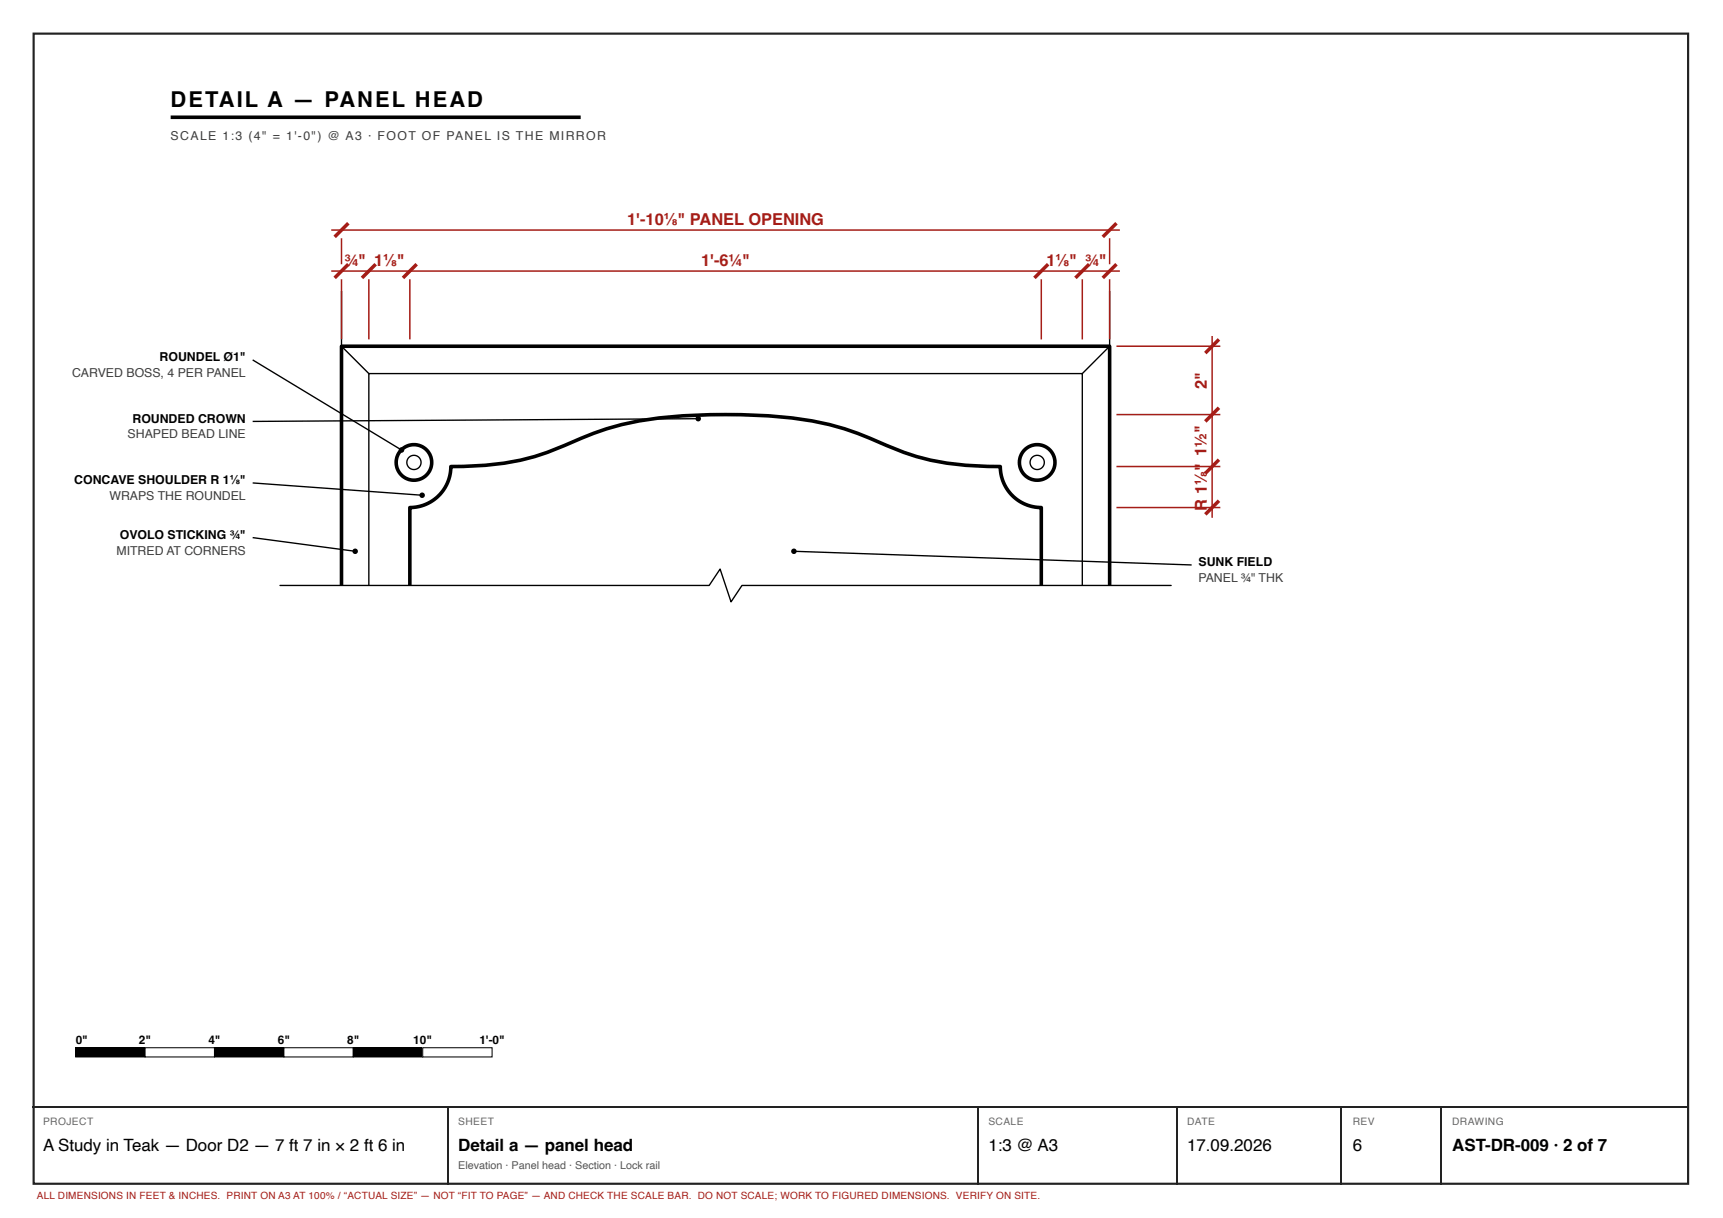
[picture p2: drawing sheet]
<svg xmlns="http://www.w3.org/2000/svg" width="420mm" height="297mm" viewBox="0 0 420 297" stroke-linecap="round" stroke-linejoin="round" font-family="sans-serif">
<defs><g id="words">
<text font-size="5.3" x="41.6" y="26.1">DETAIL A — PANEL HEAD</text>
<g font-size="4.1">
<text x="10.5" y="280.7">A Study in Teak — Door D2 — 7 ft 7 in × 2 ft 6 in</text>
<text x="111.8" y="280.7">Detail a — panel head</text>
<text x="241" y="280.7">1:3 @ A3</text>
<text x="289.5" y="280.7">17.09.2026</text>
<text x="329.9" y="280.7">6</text>
<text x="354.1" y="280.7">AST-DR-009 · 2 of 7</text>
</g>
<g font-size="4" fill="#a51d17">
<text x="152.9" y="54.8">1'-10⅛&quot; PANEL OPENING</text>
<text x="84" y="64.8">¾&quot; 1⅛&quot;</text>
<text x="171" y="64.8">1'-6¼&quot;</text>
<text x="255.2" y="64.8">1⅛&quot; ¾&quot;</text>
<text x="294.3" y="94.8" transform="rotate(-90 294.3 94.8)">2&quot;</text>
<text x="294.3" y="111.2" transform="rotate(-90 294.3 111.2)">1½&quot;</text>
<text x="294.3" y="124.5" transform="rotate(-90 294.3 124.5)">R 1⅛&quot;</text>
</g>
<g font-size="3" fill="#3d3d3d">
<text x="41.6" y="34.1">SCALE 1:3 (4&quot; = 1'-0&quot;) @ A3 · FOOT OF PANEL IS THE MIRROR</text>
<text x="17.6" y="91.9">CARVED BOSS, 4 PER PANEL</text>
<text x="31.1" y="106.9">SHAPED BEAD LINE</text>
<text x="26.7" y="121.9">WRAPS THE ROUNDEL</text>
<text x="28.4" y="135.3">MITRED AT CORNERS</text>
<text x="292.3" y="141.9">PANEL ¾&quot; THK</text>
</g>
<g font-size="3">
<text x="38.9" y="88.1">ROUNDEL Ø1&quot;</text>
<text x="32.3" y="103.1">ROUNDED CROWN</text>
<text x="18.1" y="118.1">CONCAVE SHOULDER R 1⅛&quot;</text>
<text x="29.2" y="131.4">OVOLO STICKING ¾&quot;</text>
<text x="292.3" y="138.1">SUNK FIELD</text>
</g>
<g font-size="2.9">
<text x="18.5" y="254.5">0&quot;</text>
<text x="33.9" y="254.5">2&quot;</text>
<text x="50.8" y="254.5">4&quot;</text>
<text x="67.7" y="254.5">6&quot;</text>
<text x="84.7" y="254.5">8&quot;</text>
<text x="100.8" y="254.5">10&quot;</text>
<text x="116.9" y="254.5">1'-0&quot;</text>
</g>
<text font-size="2.6" fill="#555" x="111.8" y="285">Elevation · Panel head · Section · Lock rail</text>
<g font-size="2.5" fill="#666">
<text x="10.5" y="274.4">PROJECT</text>
<text x="111.8" y="274.4">SHEET</text>
<text x="241" y="274.4">SCALE</text>
<text x="289.5" y="274.4">DATE</text>
<text x="329.9" y="274.4">REV</text>
<text x="354.1" y="274.4">DRAWING</text>
</g>
<text font-size="2.4" fill="#a51d17" x="9" y="292.4">ALL DIMENSIONS IN FEET &amp; INCHES. PRINT ON A3 AT 100% / “ACTUAL SIZE” — NOT “FIT TO PAGE” — AND CHECK THE SCALE BAR. DO NOT SCALE; WORK TO FIGURED DIMENSIONS. VERIFY ON SITE.</text>
</g></defs>
<path d="M8.2 8.2h403.5v280.5h-403.5z" fill="none" stroke="#222" stroke-width=".53"/>
<g fill="none" stroke="#000" stroke-width=".33">
<path d="M83.3 71v13.4l6.7 6.7M270.6 71v13.4l-6.7 6.7M61.6 87.8l36.3 21.9M90 91.1h173.9v51.7M90 91.1h.1M90 91.1v51.7M61.6 117.8l41.4 3M170.3 102.1l-108.7 .7M61.6 131.1l25 3.3M193.6 134.4l97 3.4M68.3 142.8h104.6l2.7-4 2.7 8 2.6-4h104.7"/>
<circle cx="101" cy="112.8" r="1.73"/>
<circle cx="252.9" cy="112.8" r="1.73"/>
</g>
<g fill="none" stroke="#000" stroke-width=".87">
<path d="M83.3 84.4h187.3v58.4M83.3 84.4h.1M83.3 84.4v58.4M253.9 142.8v-19a10 10 0 0 1-10-10 64.3 64.3 0 0 1-24.9-4 104.8 104.8 0 0 0-18.8-6.7 137.9 137.9 0 0 0-46.5 0 81.8 81.8 0 0 0-16.9 5.9 57.7 57.7 0 0 1-22.9 4.7l-3.9 .1a10 10 0 0 1-10 10v19"/>
<circle cx="101" cy="112.8" r="4.3"/>
<circle cx="252.9" cy="112.8" r="4.3"/>
</g>
<path d="M41.6 28.6h100" fill="none" stroke="#000" stroke-width=".87" stroke-linecap="butt"/>
<g fill="none" stroke="#a51d17" stroke-width=".37">
<path d="M80.8 56.1h192.3M83.3 58.1v6.3M270.6 58.1v6.3M80.8 66.1h192.3M83.3 68.1v14.7M90 68.1v14.7M100 68.1v14.7M253.9 68.1v14.7M263.9 68.1v14.7M270.6 68.1v14.7M272.3 84.4h25.3M295.6 81.9v44.4"/>
<path d="M272.3 101.1h25.3M272.3 113.8h25.3M272.3 123.8h25.3"/>
</g>
<path d="M85 54.4l-3.4 3.4M272.3 54.4l-3.4 3.4M85 64.4l-3.4 3.4M91.6 64.4l-3.3 3.4M101.6 64.4l-3.3 3.4M255.6 64.4l-3.3 3.4M265.6 64.4l-3.3 3.4M272.3 64.4l-3.4 3.4M297.3 82.8l-3.4 3.3M297.3 99.4l-3.4 3.4M297.3 112.1l-3.4 3.3M297.3 122.1l-3.4 3.3" fill="none" stroke="#a51d17" stroke-width=".85" stroke-linecap="butt"/>
<g fill="#000">
<path d="M18.5 255.5h16.9v2.2h-16.9z"/>
<circle cx="97.9" cy="109.7" r=".67"/>
<circle cx="170.3" cy="102.1" r=".67"/>
<circle cx="86.6" cy="134.4" r=".67"/>
<circle cx="103" cy="120.8" r=".67"/>
<circle cx="193.6" cy="134.4" r=".67"/>
</g>
<path d="M18.5 255.5h16.9v2.2h-16.9z" fill="none" stroke="#000" stroke-width=".25"/>
<path d="M35.4 255.5h16.9v2.2h-16.9z" fill="#fff"/>
<path d="M35.4 255.5h16.9v2.2h-16.9zM52.3 255.5h16.9v2.2h-16.9z" fill="none" stroke="#000" stroke-width=".25"/>
<path d="M52.3 255.5h16.9v2.2h-16.9z" fill="#000"/>
<path d="M69.2 255.5h17v2.2h-17z" fill="#fff"/>
<path d="M69.2 255.5h17v2.2h-17zM86.2 255.5h16.9v2.2h-16.9z" fill="none" stroke="#000" stroke-width=".25"/>
<path d="M86.2 255.5h16.9v2.2h-16.9z" fill="#000"/>
<path d="M103.1 255.5h16.9v2.2h-16.9z" fill="#fff"/>
<path d="M103.1 255.5h16.9v2.2h-16.9z" fill="none" stroke="#000" stroke-width=".25"/>
<path d="M7.9 270h404.1M109.1 270.1v18.8M238.5 270.1v18.8M286.9 270.1v18.8M327.2 270.1v18.8M351.5 270.1v18.8" fill="none" stroke="#222" stroke-width=".26"/>
<use href="#words"/>
</svg>
